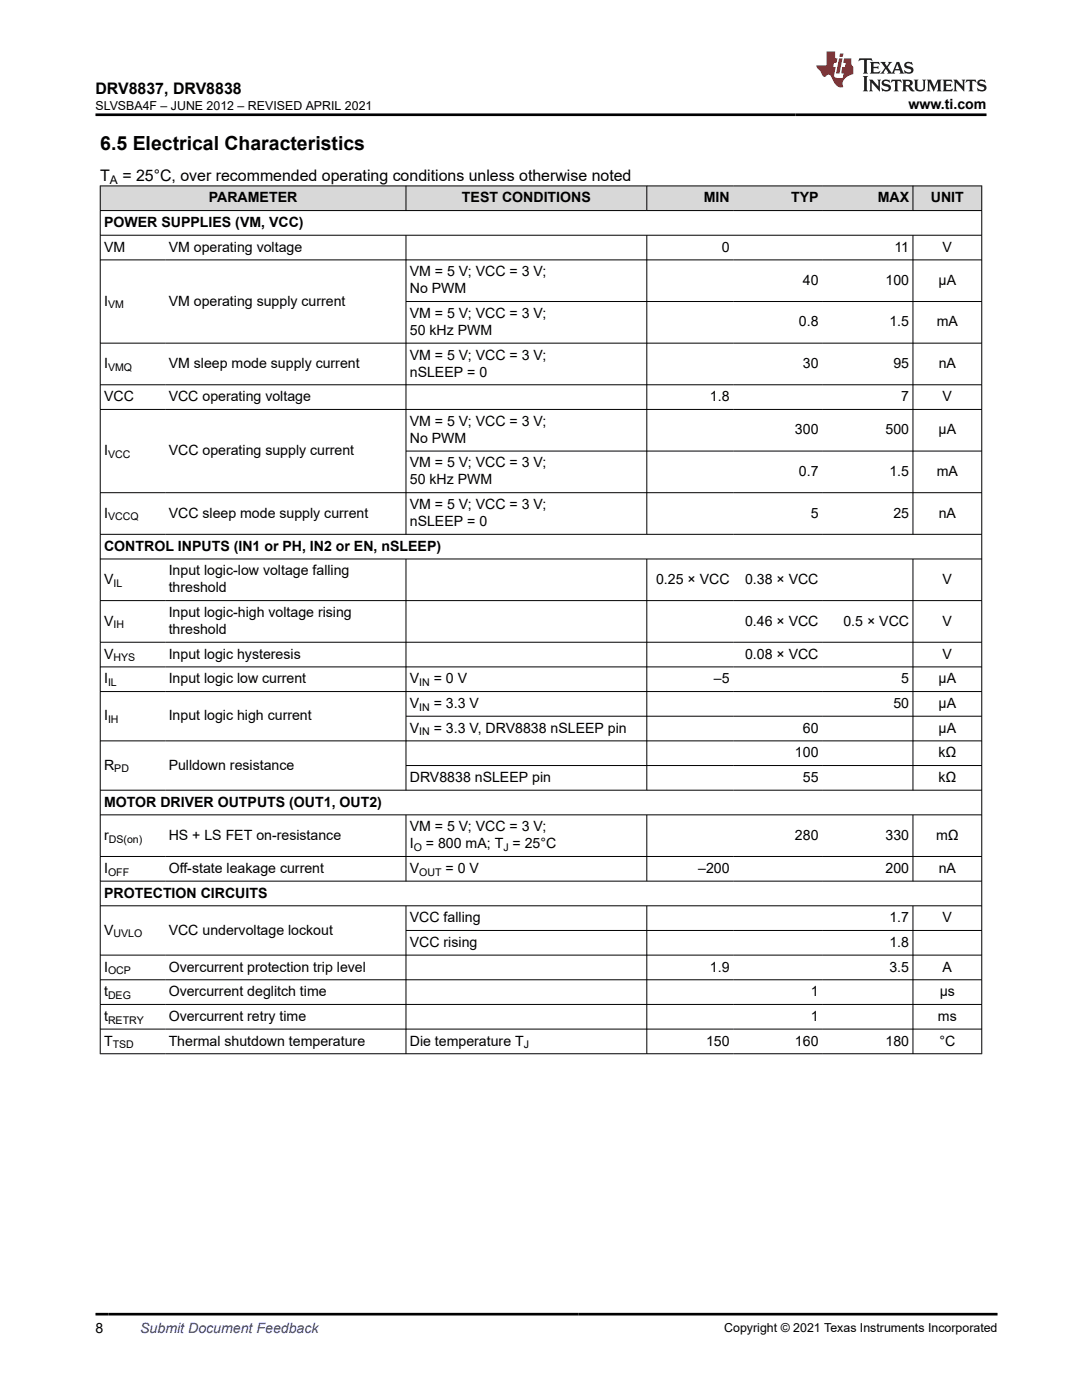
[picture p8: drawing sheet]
<svg xmlns="http://www.w3.org/2000/svg" width="216mm" height="279mm" viewBox="0 0 216 279" stroke-linecap="round" stroke-linejoin="round" font-family="sans-serif">
<defs><g id="words">
<text font-size="3.9" x="20" y="29.9">6.5 Electrical Characteristics</text>
<g font-size="3.2">
<text x="19.1" y="18.7">DRV8837, DRV8838</text>
<text x="20" y="36.1">T</text>
<text x="24.4" y="36.1">= 25°C, over recommended operating conditions unless otherwise noted</text>
</g>
<g font-size="2.8">
<text x="181.3" y="21.8">www.ti.com</text>
<text x="41.7" y="40.4">PARAMETER</text>
<text x="92.2" y="40.4">TEST CONDITIONS</text>
<text x="140.4" y="40.4">MIN</text>
<text x="157.8" y="40.4">TYP</text>
<text x="175.1" y="40.4">MAX</text>
<text x="185.7" y="40.4">UNIT</text>
<text x="20.8" y="45.3">POWER SUPPLIES (VM, VCC)</text>
<text x="20.8" y="50.2">VM</text>
<text x="33.7" y="50.2">VM operating voltage</text>
<text x="144" y="50.2">0</text>
<text x="178.5" y="50.2">11</text>
<text x="188.1" y="50.2">V</text>
<text x="81.8" y="55.1">VM = 5 V; VCC = 3 V;</text>
<text x="81.8" y="58.5">No PWM</text>
<text x="160.2" y="56.8">40</text>
<text x="176.7" y="56.8">100</text>
<text x="187.3" y="56.8">μA</text>
<text x="20.8" y="61">I</text>
<text x="33.7" y="61">VM operating supply current</text>
<text x="81.8" y="63.4">VM = 5 V; VCC = 3 V;</text>
<text x="159.4" y="65.1">0.8</text>
<text x="177.5" y="65.1">1.5</text>
<text x="186.9" y="65.1">mA</text>
<text x="81.8" y="66.8">50 kHz PWM</text>
<text x="81.8" y="71.8">VM = 5 V; VCC = 3 V;</text>
<text x="20.8" y="73.4">I</text>
<text x="33.7" y="73.4">VM sleep mode supply current</text>
<text x="81.8" y="75.1">nSLEEP = 0</text>
<text x="160.2" y="73.4">30</text>
<text x="178.3" y="73.4">95</text>
<text x="187.3" y="73.4">nA</text>
<text x="20.8" y="80.1">VCC</text>
<text x="33.7" y="80.1">VCC operating voltage</text>
<text x="141.7" y="80.1">1.8</text>
<text x="179.8" y="80.1">7</text>
<text x="188.1" y="80.1">V</text>
<text x="81.8" y="85">VM = 5 V; VCC = 3 V;</text>
<text x="81.8" y="88.4">No PWM</text>
<text x="158.6" y="86.7">300</text>
<text x="176.7" y="86.7">500</text>
<text x="187.3" y="86.7">μA</text>
<text x="20.8" y="90.8">I</text>
<text x="33.7" y="90.8">VCC operating supply current</text>
<text x="81.8" y="93.3">VM = 5 V; VCC = 3 V;</text>
<text x="159.4" y="95">0.7</text>
<text x="177.5" y="95">1.5</text>
<text x="186.9" y="95">mA</text>
<text x="81.8" y="101.6">VM = 5 V; VCC = 3 V;</text>
<text x="81.8" y="96.7">50 kHz PWM</text>
<text x="20.8" y="103.3">I</text>
<text x="33.7" y="103.3">VCC sleep mode supply current</text>
<text x="81.8" y="105">nSLEEP = 0</text>
<text x="161.8" y="103.3">5</text>
<text x="178.3" y="103.3">25</text>
<text x="187.3" y="103.3">nA</text>
<text x="20.8" y="109.9">CONTROL INPUTS (IN1 or PH, IN2 or EN, nSLEEP)</text>
<text x="20.8" y="116.5">V</text>
<text x="33.7" y="114.8">Input logic-low voltage falling</text>
<text x="33.7" y="118.2">threshold</text>
<text x="130.9" y="116.5">0.25 × VCC</text>
<text x="148.7" y="116.5">0.38 × VCC</text>
<text x="188.1" y="116.5">V</text>
<text x="20.8" y="124.8">V</text>
<text x="33.7" y="123.1">Input logic-high voltage rising</text>
<text x="148.7" y="124.8">0.46 × VCC</text>
<text x="168.3" y="124.8">0.5 × VCC</text>
<text x="188.1" y="124.8">V</text>
<text x="20.8" y="131.4">V</text>
<text x="33.7" y="126.5">threshold</text>
<text x="33.7" y="131.4">Input logic hysteresis</text>
<text x="148.7" y="131.4">0.08 × VCC</text>
<text x="188.1" y="131.4">V</text>
<text x="20.8" y="136.4">I</text>
<text x="33.7" y="136.4">Input logic low current</text>
<text x="81.8" y="136.4">V</text>
<text x="86.6" y="136.4">= 0 V</text>
<text x="142.4" y="136.4">–5</text>
<text x="179.8" y="136.4">5</text>
<text x="187.3" y="136.4">μA</text>
<text x="20.8" y="143.7">I</text>
<text x="33.7" y="143.7">Input logic high current</text>
<text x="81.8" y="141.3">V</text>
<text x="86.6" y="141.3">= 3.3 V</text>
<text x="178.3" y="141.3">50</text>
<text x="187.3" y="141.3">μA</text>
<text x="81.8" y="146.2">V</text>
<text x="86.6" y="146.2">= 3.3 V, DRV8838 nSLEEP pin</text>
<text x="160.2" y="146.2">60</text>
<text x="187.3" y="146.2">μA</text>
<text x="20.8" y="153.6">R</text>
<text x="33.7" y="153.6">Pulldown resistance</text>
<text x="158.6" y="151.1">100</text>
<text x="187.2" y="151.1">kΩ</text>
<text x="20.8" y="161">MOTOR DRIVER OUTPUTS (OUT1, OUT2)</text>
<text x="81.8" y="156.1">DRV8838 nSLEEP pin</text>
<text x="160.2" y="156.1">55</text>
<text x="187.2" y="156.1">kΩ</text>
<text x="20.8" y="167.6">r</text>
<text x="33.7" y="167.6">HS + LS FET on-resistance</text>
<text x="81.8" y="165.9">VM = 5 V; VCC = 3 V;</text>
<text x="158.6" y="167.6">280</text>
<text x="176.7" y="167.6">330</text>
<text x="186.8" y="167.6">mΩ</text>
<text x="81.8" y="169.3">I</text>
<text x="85" y="169.3">= 800 mA; T = 25°C</text>
<text x="20.8" y="179.1">PROTECTION CIRCUITS</text>
<text x="20.8" y="174.2">I</text>
<text x="33.7" y="174.2">Off-state leakage current</text>
<text x="81.8" y="174.2">V</text>
<text x="88.9" y="174.2">= 0 V</text>
<text x="139.3" y="174.2">–200</text>
<text x="176.7" y="174.2">200</text>
<text x="187.3" y="174.2">nA</text>
<text x="81.8" y="184">VCC falling</text>
<text x="177.5" y="184">1.7</text>
<text x="188.1" y="184">V</text>
<text x="20.8" y="186.5">V</text>
<text x="33.7" y="186.5">VCC undervoltage lockout</text>
<text x="81.8" y="189">VCC rising</text>
<text x="177.5" y="189">1.8</text>
<text x="20.8" y="193.9">I</text>
<text x="33.7" y="193.9">Overcurrent protection trip level</text>
<text x="141.7" y="193.9">1.9</text>
<text x="177.5" y="193.9">3.5</text>
<text x="188.1" y="193.9">A</text>
<text x="20.8" y="203.7">t</text>
<text x="20.8" y="198.8">t</text>
<text x="33.7" y="198.8">Overcurrent deglitch time</text>
<text x="33.7" y="203.7">Overcurrent retry time</text>
<text x="161.8" y="203.7">1</text>
<text x="161.8" y="198.8">1</text>
<text x="187.2" y="203.7">ms</text>
<text x="187.5" y="198.8">μs</text>
<text x="20.8" y="208.7">T</text>
<text x="33.7" y="208.7">Thermal shutdown temperature</text>
<text x="81.8" y="208.7">Die temperature T</text>
<text x="140.9" y="208.7">150</text>
<text x="158.6" y="208.7">160</text>
<text x="176.7" y="208.7">180</text>
<text x="187.5" y="208.7">°C</text>
<text x="19" y="266.1">8</text>
</g>
<text font-size="2.8" fill="#00f" x="28" y="266.1">Submit Document Feedback</text>
<g font-size="2.5">
<text x="19" y="21.9">SLVSBA4F – JUNE 2012 – REVISED APRIL 2021</text>
<text x="144.5" y="265.8">Copyright © 2021 Texas Instruments Incorporated</text>
</g>
<text font-size="2.4" x="21.9" y="36.7">A</text>
<g font-size="2.1">
<text x="21.6" y="61.6">VM</text>
<text x="21.6" y="74">VMQ</text>
<text x="21.6" y="91.4">VCC</text>
<text x="21.6" y="103.9">VCCQ</text>
<text x="22.6" y="117.1">IL</text>
<text x="22.7" y="125.4">IH</text>
<text x="21.6" y="136.9">IL</text>
<text x="22.7" y="132">HYS</text>
<text x="83.7" y="136.9">IN</text>
<text x="83.7" y="141.9">IN</text>
<text x="21.6" y="144.3">IH</text>
<text x="83.7" y="146.8">IN</text>
<text x="22.8" y="154.2">PD</text>
<text x="21.7" y="168.2">DS(on)</text>
<text x="82.6" y="169.8">O</text>
<text x="100.4" y="169.8">J</text>
<text x="21.6" y="174.8">OFF</text>
<text x="83.7" y="174.8">OUT</text>
<text x="22.6" y="187.1">UVLO</text>
<text x="21.6" y="194.5">OCP</text>
<text x="21.6" y="199.4">DEG</text>
<text x="21.6" y="204.3">RETRY</text>
<text x="22.5" y="209.2">TSD</text>
<text x="104.5" y="209.2">J</text>
</g>
</g></defs>
<g fill="#d8d8d8">
<path d="M20 37.1h175.9v4.9h-175.9z" fill-rule="evenodd"/>
<path d="M20.1 37.2h60.8v4.8h-60.8z" fill-rule="evenodd"/>
<path d="M81.1 37.2h47.9v4.8h-47.9z" fill-rule="evenodd"/>
<path d="M129.1 37.2h17.2v4.8h-17.2z" fill-rule="evenodd"/>
<path d="M146.3 37.2h17.7v4.8h-17.7z" fill-rule="evenodd"/>
<path d="M164 37.2h18.1v4.8h-18.1z" fill-rule="evenodd"/>
<path d="M182.2 37.2h13.6v4.8h-13.6z" fill-rule="evenodd"/>
</g>
<g fill="none" stroke="#000" stroke-width=".2">
<path d="M19.9 37.1h176.1M20 37v173.4M81 37v5.1M129.1 37v5.1M182.2 37v5.1M195.9 37v173.4M19.9 42h176.1M19.9 46.9h176.1M19.9 51.9h176.1M81 46.9v59.8M129.1 46.9v59.8M182.2 46.9v59.8"/>
<path d="M19.9 76.8h176.1M81 60.2h115M196 68.5h-176.1M19.9 81.7h176.1M81 90h115M196 98.3h-176.1M19.9 106.6h176.1M19.9 111.6h176.1M19.9 119.9h176.1M81 111.6v46.2M129.1 111.6v46.2M182.2 111.6v46.2"/>
<path d="M19.9 128.2h176.1M19.9 133.1h176.1M19.9 138h176.1M19.9 147.9h176.1M19.9 157.7h176.1M81 142.9h115M81 152.8h115M19.9 162.6h176.1M19.9 170.9h176.1M19.9 175.9h176.1M81 162.6v13.3M129.1 162.6v13.3"/>
<path d="M182.2 162.6v13.3M19.9 180.8h176.1M19.9 190.6h176.1M19.9 195.5h176.1M81 180.8v29.6M81 185.7h115M129.1 180.8v29.6M182.2 180.8v29.6M19.9 200.5h176.1M19.9 205.4h176.1M19.9 210.3h176.1"/>
</g>
<path d="M171.5 11.6l-.2 .6 .5-.2h.6v.1v2.2l-.2 .4h1l-.2-.4v-2.2v-.1h.5l.6 .2-.2-.6zM173.6 12.4l.2 .3v1.6l-.2 .4h1.9l.1-.6a1.08 1.08 0 0 1-1.3 .2v-.7h.6l.4 .2v-.7l-.4 .2h-.6v-.5l.2-.2a1 1 0 0 1 1 .3l-.1-.5zM175.7 12.4l.9 1.1-1 1.2h.9l-.2-.2 .5-.8 .4 .8-.2 .2h1.6l-.2-.2 .2-.5h.9l.1 .5-.1 .2h.9l-.2-.4-.8-1.9h-.5l-.9 2.1-.9-1.1 .9-1h-.8l.2 .2-.4 .6-.4-.6 .2-.2zM179 12.8l.4 1h-.7zM180.7 12.5a.65 .65 0 0 0-.2 .7 .65 .65 0 0 0 .6 .5l.6 .1 .1 .3a.79 .79 0 0 1-.7 .4 .79 .79 0 0 1-.7-.5l.1 .7 .2-.1a.93 .93 0 0 0 1.1 0 .93 .93 0 0 0 .4-.9 1.46 1.46 0 0 0-1.2-.6l-.1-.3a1.09 1.09 0 0 1 1.2 .2l-.2-.6-.1 .1-.5-.2zM172.2 15.2l.2 .4v2.2l-.2 .4h1l-.2-.4v-2.2l.2-.4zM173.4 15.9l.2 .4v1.5l-.2 .4h.8l-.3-.4 .1-1.3 1.6 1.8v-2l.2-.4h-.7l.1 .2 .1 1.1-1.2-1.3zM176.2 16a.65 .65 0 0 0-.2 .8 .65 .65 0 0 0 .6 .4l.6 .2 .1 .2a.79 .79 0 0 1-.7 .4 .79 .79 0 0 1-.7-.5l.1 .7 .2-.1a.93 .93 0 0 0 1.1 .1 .93 .93 0 0 0 .4-1 1.46 1.46 0 0 0-1.2-.5l-.1-.4a1.09 1.09 0 0 1 1.2 .2l-.1-.6-.2 .1-.5-.1zM177.9 15.9l-.1 .6a.63 .63 0 0 1 .8-.3v1.6l-.3 .4h1l-.2-.4v-1.6a.66 .66 0 0 1 .8 .3l-.1-.6zM180 15.9l.2 .4v1.5l-.2 .4h1l-.2-.2-.1-.7h.5l.1 .2a.79 .79 0 0 0 1.2 .6l-1-.9a.61 .61 0 0 0 .6-.6 .61 .61 0 0 0-.5-.7zM180.8 16.2h.1a.47 .47 0 0 1 .5 .1 .47 .47 0 0 1 .1 .5l-.1 .1-.7 .1zM182.3 15.9l.2 .2a2.27 2.27 0 0 0 .4 2 1.04 1.04 0 0 0 1.7-.7v-1.3l.2-.2h-.8l.2 .4v1.1a.6 .6 0 0 1-.6 .6 .6 .6 0 0 1-.6-.6v-1.1l.3-.4zM184.9 15.9l.2 .4v1.5l-.2 .4h.8l-.3-.4v-1.4l.9 1.9 .9-1.9v1.4l-.3 .4h1l-.2-.4v-1.5l.2-.4h-.8l-.7 1.5-.6-1.5zM188.1 15.9l.2 .4v1.5l-.2 .4h1.9l.1-.6a1.09 1.09 0 0 1-1.3 .2v-.7h.6l.4 .2v-.6l-.4 .2h-.6v-.6l.2-.1a1.01 1.01 0 0 1 1 .3l-.1-.6zM190.2 15.9l.3 .4v1.5l-.3 .4h.8l-.2-.4v-1.3l1.6 1.8v-2l.2-.4h-.7l.2 .2v1.1l-1.2-1.3zM192.8 15.9l-.1 .6a.63 .63 0 0 1 .8-.3v1.6l-.3 .4h1l-.2-.4v-1.6a.66 .66 0 0 1 .8 .3l-.1-.6zM195.2 16a.65 .65 0 0 0-.2 .8 .65 .65 0 0 0 .6 .4l.6 .2 .2 .2a.79 .79 0 0 1-.7 .4 .79 .79 0 0 1-.7-.5l.1 .7 .2-.1a.93 .93 0 0 0 1 .1 .93 .93 0 0 0 .5-1 1.46 1.46 0 0 0-1.3-.5v-.4a1.09 1.09 0 0 1 1.2 .2l-.2-.6-.2 .1-.5-.1z" fill="#231f20"/>
<path d="M164.9 10.3v2.7h-2l.1 .4 .8 1a.95 .95 0 0 0 1 .9 .59 .59 0 0 1 .5-.4 .59 .59 0 0 1 .5 .3l.4 .8a1.59 1.59 0 0 0 2.1 1.4 1.61 1.61 0 0 1 1-2.3l1-.3-.1-1.5a1.59 1.59 0 0 1-.3-1.7h-1.5l-.2 .9h.6l-.2 .9h-.5l-.2 .9v.3l.4 .1-.1 .9h-.7a.73 .73 0 0 1-1-.7l.3-1.5h-.5l.1-.9h.5l.2-.9h-.5v-1.3zM167.4 11.6l-.6 3.1h.7l.6-3.1zM167.6 10.7l-.1 .6h.7l.1-.6z" fill="#ed1c24"/>
<path d="M19 22.9h177.8M19 262.3h180" fill="none" stroke="#000" stroke-width=".53"/>
<use href="#words"/>
</svg>
